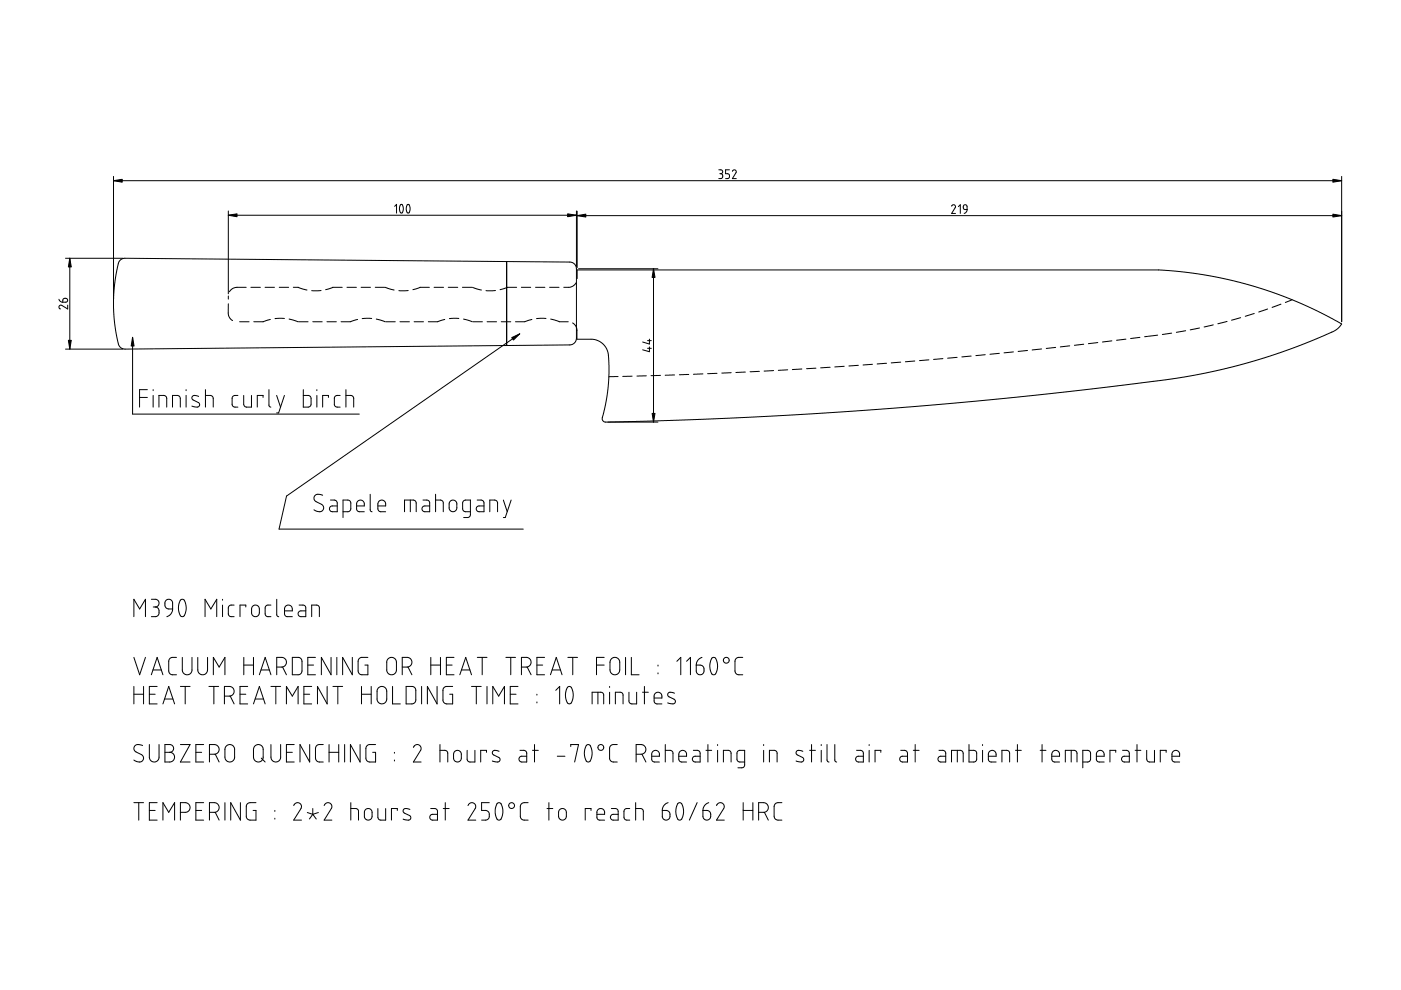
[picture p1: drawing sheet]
<svg xmlns="http://www.w3.org/2000/svg" width="297mm" height="210mm" viewBox="0 0 297 210" stroke-linecap="round" stroke-linejoin="round" font-family="sans-serif">
<g fill="none" stroke="#000" stroke-width=".21">
<path d="M24.1 38.3h260.4M24.1 37.4v26.8M152.4 36h.6l.2 .3v.3l-.4 .2M152.6 36.8h.2M152.8 36.8l.4 .2v.5l-.2 .3-.6 .1M154.7 36h-.9v.8l.6 .1 .3 .3-.2 .6-.7 .1M155.3 36.3l.4-.3 .4 .2v.3l-.8 1.4h.8M284.5 37.4v30.8M13.9 54.8h12.1M14.8 54.8v19.2M25.4 55.2l.5-.3 .6-.1 94.6 .8 .8 .5 .3 .8v15l-.4 .8-.9 .4-94.7 .9-.7-.4-.4-.6-.7-3.5-.3-3.5v-2.6l.2-3 .6-3.9zM48.4 44.7v17.6"/>
<path d="M48.4 45.6h73.8M83.7 43.8l.4-.5v1.9M84.9 43.4a.52 .52 0 0 1 .5 .2 .52 .52 0 0 1 .1 .5l-.1 .7a.37 .37 0 0 1-.4 .3 .37 .37 0 0 1-.3-.5v-.6zM86.3 43.4a.52 .52 0 0 1 .6 .2 .52 .52 0 0 1 .1 .5l-.1 .7a.37 .37 0 0 1-.5 .3 .37 .37 0 0 1-.2-.5l-.1-.6zM107.4 55.5v17.8M122.1 60l-.4 .5-.5 .3-1.7 .1M122.2 44.7v11.8M122.4 59.1v-1.9l123.9 .1 4.8 .4 5.5 .8 4.9 1 4.6 1.3 4.8 1.6 4.7 1.8 3.4 1.6 5.1 2.7a.27 .27 0 0 1 .3 .1 .27 .27 0 0 1-.2 .4l-1.2 1.1-2.9 1.3-6.1 2.5-6.1 2-5 1.5-6 1.4-5.5 1.1-4.9 .7-30.4 3.6-27.4 2.4-15.6 1.1-14.7 .8-16.3 .7-13.8 .3-.5-.4-.1-.5 .8-3.7 .5-3.8 .1-3.7-.3-3-.7-1.3-1.5-.9-1-.3h-3.3v-2.4l-.4-.6-.5-.4M122.4 44.8v12M122.4 45.7h162.1M122.7 57h16.8M138.6 57v32.5"/>
<path d="M201.8 43.7l.2-.2 .3-.1 .3 .4-.8 1.5h.8M203.2 43.8l.4-.4v1.9M204.3 43.5l.4-.1 .3 .2v.8l-.7-.1zM205 44.4l-.1 .6-.5 .3M12.5 63.5l.3 .4 .5 .2M13.4 63.4l.3-.2 .5 .1 .1 .5-.2 .3h-.8zM13.9 74h12.1M14.4 64.7v.8l-1.5-.8-.4 .3 .1 .3 .2 .2M28.1 71.5v16.3h48.1M48.4 64.4l.1 2.6 .4 .6 .4 .4M48.4 62.8v.6M50.8 68.2h2"/>
<path d="M52.2 60.9l-2.3 .1-.7 .2-.6 .7M53.2 60.9h2M56.2 60.9h2M57.3 67.7l-1.5 .5h-2M59.2 60.9h2M60.3 67.5l-2 .1M61.3 67.6l1.9 .6M62.2 60.9h1l1.9 .6M63.3 68.2h2M66.3 68.2h2M68.1 61.6h-2M69.3 68.2h2"/>
<path d="M72.6 60.9h-2l-1.6 .5M73.6 60.9h2M75.8 67.7l-1.5 .5h-2M76.6 60.9h1.9M78.8 67.5l-2 .1M79.6 60.9h2M79.8 67.6l1.9 .6M81.7 60.9l1.9 .6M81.8 68.2h2M84.8 68.2h2M86.6 61.6h-2M87.8 68.2h2"/>
<path d="M91 60.9h-1.9l-1.6 .5M92 60.9h2M94.3 67.7l-1.5 .5h-2M95 60.9h2M97.3 67.5l-2 .1M98 60.9h2M98.3 67.6l1.8 .6M100.2 60.9l1.9 .6M100.3 68.2h2M103.3 68.2h2M105.1 61.6h-2.1M106.3 68.2h2"/>
<path d="M109.5 60.9h-1.9l-1.6 .5M110.2 70.8l-49.5 34.4-1.5 7h51.7M110.5 60.9h2M112.8 67.7l-1.5 .5h-2M113.5 60.9h2M115.8 67.5l-2 .1M116.5 60.9h2M116.8 67.6l1.8 .6h1.9M131 79.8l-1.9 .1M134 79.8h-2M137 79.7h-2M137.3 73.9h.8"/>
<path d="M137.3 72.2h.8M137.7 73.6v1l-1.5-.4M137.7 71.9v1l-1.5-.4M140 79.6l-2 .1M143 79.5l-2 .1M146 79.4l-2 .1M149 79.3l-2 .1M152 79.1l-2 .1M155 79l-2 .1M158 78.9l-2 .1M161 78.7l-2 .1M164 78.6l-2 .1"/>
<path d="M167 78.4l-2 .1M170 78.2l-2 .2M173 78.1l-2 .1M176 77.9l-2 .1M179 77.7l-2 .1M182 77.4l-2 .2M185 77.2l-2 .2M188 77l-2 .2M191 76.8l-2 .1M194 76.5l-2 .2M196.9 76.3l-2 .2M199.9 76l-2 .2"/>
<path d="M202.9 75.8l-2 .1M205.9 75.5l-2 .2M208.9 75.2l-2 .2M211.9 74.9l-2 .2M214.9 74.6l-2 .2M217.8 74.3l-1.9 .2M220.8 74l-2 .2M223.8 73.7l-2 .2M226.8 73.3l-2 .3M229.8 73l-2 .2M232.7 72.6l-1.9 .3M235.7 72.3l-2 .2"/>
<path d="M238.7 71.9l-2 .3M241.7 71.5l-2 .3M243.3 71.3l-.6 .1M245.4 71.1l-1.9 .2M248.4 70.6l-2 .3M251.4 70.1l-2 .4M254.3 69.5l-2 .4M257.2 68.9l-1.9 .4M260.2 68.2l-2 .4M263 67.4l-1.9 .5M265.9 66.5l-1.9 .6M268.8 65.5l-1.9 .7"/>
<path d="M271.6 64.5l-1.9 .7M274 63.6l-1.5 .5M29.6 84.3h1.6M31.2 82.6h-1.6v3.7M32.5 82.6v.2M32.5 83.8v2.5M33.7 86.3v-2.5l1.2 .1 .4 .2v2.2M36.6 86.3v-2.5h1l.5 .2 .1 .4v1.9M39.5 82.6v.2M39.5 83.8v2.5M42.1 84.1l-1-.2-.3 .2-.1 .3 .2 .4 1.2 .6 .2 .4-.1 .3-.3 .2-1.2-.2M43.6 83.8h1l.4 .2 .2 .4v1.9"/>
<path d="M43.6 82.6v3.7M50.4 83.8l-.7 .1-.5 .4 .1 1.8 .4 .2h.7M51.7 83.8v2.1l.5 .4h1.1v-2.5M55.8 84.3v-.5h-1.3v2.5M57 82.6v3.4l.4 .3M58.7 83.8l.8 2.5M60.3 83.8l-1.2 3.7h-.4M64.3 82.6v3.7h1.2l.4-.4v-1.6l-.4-.4-1.2-.1M67.2 82.6v.2M67.2 83.8v2.5M69.6 84.3v-.5h-1.2v2.5M72.1 83.8l-.8 .1-.4 .4 .1 1.8 .4 .2h.7"/>
<path d="M73.3 83.8h1.1l.4 .2 .2 .4v1.9M73.3 82.6v3.7M128.9 89.5h10.6M68.4 105l-.6-.2-.7 .1-.4 .3-.1 .6 .3 .5 1.5 .8 .2 .5-.1 .5-.4 .3-.4 .1-1.1-.4M70.1 106l1.1 .1 .3 .5v1.9l-1.4-.1-.3-.4 .2-.6 .3-.1h1.2M72.7 108.5h1.1l.5-.3 .1-1.6-.3-.5-1.4-.1v3.7M75.6 107.3h1.6v-.7l-.3-.4-.5-.2-.6 .3-.2 .4v1.3l.5 .5h1.1M78.5 104.8v3.4l.4 .3M80.1 107.3h1.7l-.1-.7-.2-.4-.6-.2-.7 .4-.1 1.5 .4 .5 1.3 .1M85.8 108.5v-2.5h1.9l.4 .2 .1 .4v1.9M87 106v2.5M89.7 106h1l.4 .5v2l-1.4-.1-.2-.4 .2-.6 1.4-.1"/>
<path d="M92.4 106h1.1l.4 .3 .1 2.2M92.4 104.8v3.7M95.5 106.2l.8-.1 .5 .5v1.4l-.5 .5-.6-.1-.5-.5v-1.2zM99.7 108.5h-1.1l-.4-.3-.1-1.6 .3-.5 1.3-.1v3.2l-.3 .5h-1.1M101.2 106h1l.4 .6v1.9l-1.4-.1-.2-.5 .2-.5 .3-.1h1.1M103.8 108.5v-2.5h1.1l.4 .2 .2 .4v1.9M106.7 106l.8 2.5M108.4 106l-1.3 3.7h-.4M28.4 130.7v-3.6l1.2 2 1.2-2v3.6M28.4 139.4l1.2 3.7 1.2-3.7M32.1 127.1h1l.6 .4v.5l-.1 .4-.7 .3M32.5 128.7h.4"/>
<path d="M32.9 128.7l.6 .2 .2 .3v1.1l-.5 .4h-1.1M35.1 127.4l.5-.3h.5l.3 .3 .2 .3v1.4h-1l-.5-.3-.1-.3v-.8zM36.6 129.1l-.4 1.1-.8 .5M37.4 139.4h-1.1l-.4 .3-.1 .4 .1 2.6 .5 .3 1 .1M38.2 127.2l.6-.1 .3 .2 .4 1.2-.2 1.5-.2 .5-.3 .2-.6-.2-.4-1.2 .1-1.2zM38.7 139.4v2.9l.3 .5 .5 .3 .8-.2 .4-.6v-2.9M41.9 139.4l.1 2.9 .3 .5 .5 .3 .7-.2 .4-.5 .1-3M43.5 130.7v-3.6l1.2 2 1.3-2v3.6M47.2 127.1v.2M47.2 128.3v2.4M49.6 128.3h-.8l-.4 .5 .1 1.6 .3 .3h.8M51.7 139.4v3.7"/>
<path d="M52.1 128.7v-.4h-1.2v2.4M53.6 128.5l.7-.2 .6 .4v1.5l-.5 .5h-.6l-.4-.4-.1-1.3zM53.7 139.4v3.7M57.4 128.3h-.8l-.4 .5 .1 1.7 .4 .2h.7M58.7 127.1v3.3l.1 .2 .3 .1M60.3 129.5h1.7l-.1-.6-.3-.5-.6-.1-.5 .3-.2 .4v1.2l.1 .3 .4 .2h1.2M62 139.4h1.4l.5 .4 .1 2.5-.1 .4-.4 .3-1.5 .1zM63.4 128.3h.9l.5 .3v2.1h-1.1l-.3-.1-.2-.6 .3-.4 1.3-.1M66.1 130.7v-2.4h1.1l.4 .2 .1 .3v1.9M66.9 139.4h-1.6v3.7h1.6M70.2 139.4v3.7l-2.1-3.7v3.7M71.4 139.4v3.7"/>
<path d="M74.7 139.4v3.7l-2.1-3.7v3.7M78 139.4h-1.5l-.5 .5-.1 2.5 .6 .6 1.5 .1v-2.1h-.6M82.2 139.8l.3-.3 .7-.1 .5 .2 .3 .5v2.2l-.2 .4-.4 .3h-.9l-.5-.6v-2.2zM91.3 139.4v3.7M93.4 139.4v3.7M96.3 139.4h-1.7v3.7h1.7M101.2 139.4h2.1M102.2 139.4v3.7M107.3 139.4h2M108.3 139.4v3.7M115.5 139.4h-1.7v3.7h1.7M120.4 139.4h2"/>
<path d="M121.4 139.4v3.7M128.1 139.4h-1.6v3.7M129.7 139.6l.5-.2h.5l.4 .3 .3 .4v2.1l-.3 .5-.4 .3-.9-.1-.4-.6-.1-1.9zM132.6 139.4v3.7M133.9 139.4v3.7h1.6M148.8 139.4l-.9 .6-.3 1M150.9 139.6l.3-.2 .5 .1 .4 1.3-.1 1.6-.3 .5-.3 .2-.5-.2-.4-1.2 .1-1.2zM157.5 139.4h-1.1l-.4 .3-.2 .4 .1 2.6 .5 .3 1.1 .1M28.4 145.5v3.7M28.4 147.2h2M30.2 158.1l-.6-.2h-.7l-.5 .5v.4l.3 .6 1.5 .8 .2 .4-.1 .6-.3 .3-.5 .1-1.1-.5M30.4 145.5v3.7"/>
<path d="M31.7 157.9v2.9l.4 .6 .5 .2 .7-.2 .4-.6v-2.9M31.7 147.2h1.2M32.1 143.1l1.2-3.7 1.2 3.7M32.4 142h1.8M33.3 145.5h-1.6v3.7h1.6M34.5 149.2l1.3-3.7 1.2 3.7M34.9 148.2h1.8M35 157.9h1.2l.6 .5v.4l-.2 .4-.6 .3 .7 .2 .3 .6-.1 .8-.6 .4-1.3 .1zM35 159.5h1M38.2 145.5h2.1M38.2 157.9h2.1l-2.1 3.7h2.1M39.3 145.5v3.7"/>
<path d="M41.5 159.5h1.3M43.2 157.9h-1.7v3.7h1.7M44.3 145.5h2.1M44.4 159.9h1.2l.6-.4 .3-.7-.4-.7-.6-.2h-1.1v3.7M45.2 143.1v-3.7l1.3 2 1.2-2v3.7M45.3 145.5v3.7M45.6 159.9l.9 1.7M47.6 147.6h1.1l.6-.2 .3-.7-.1-.7-.6-.4-1.3-.1v3.7M47.9 158.3l.4-.4h.5l.6 .2 .3 .5v2.2l-.3 .5-.3 .2h-.8l-.5-.6-.1-2.1zM48.8 147.6l.8 1.6M50.9 147.2h1.2M51.7 141h2"/>
<path d="M52.5 145.5h-1.6v3.7h1.6M53.7 149.2l1.3-3.7 1.2 3.7M54 158.2l.4-.3h.5l.5 .2 .3 .3 .1 2.3-.2 .5-.5 .3h-.7l-.6-.7-.1-2zM54.1 148.2h1.8M55 143.1l1.2-3.7 1.2 3.7M55.3 142h1.8M57.4 157.9l.1 3 .4 .5 .5 .2 .7-.2 .4-.6v-2.9M57.4 145.5h2.1M58.5 145.5v3.7M58.7 141.4h1.1l.5-.2 .4-.6-.1-.8-.7-.4h-1.2v3.7M59.9 141.4l.8 1.7M60.7 149.2v-3.7l1.3 2.1 1.2-2.1v3.7"/>
<path d="M60.7 159.5h1.3M62.4 157.9h-1.7v3.7h1.7M64.4 147.2h1.3M65.3 141h1.2M65.7 157.9v3.7l-2.1-3.7v3.7M66.1 145.5h-1.7v3.7h1.7M68.5 157.9l-1.2 .1-.4 .7 .1 2.4 .5 .4 1 .1M69.4 145.5v3.7l-2.1-3.7v3.7M69.8 159.5h2M69.8 157.9v3.7M70.6 145.5h2M71.6 145.5v3.7"/>
<path d="M71.8 157.9v3.7M73.1 157.9v3.7M76.3 157.9v3.7l-2-3.7v3.7M76.6 147.2h2.1M76.6 145.5v3.7M78.7 145.5v3.7M79.6 157.9h-1.4l-.6 .5v2.4l.1 .4 .4 .3 1.5 .1v-2.1h-.6M80.2 145.9l.4-.3 .5-.1 .5 .3 .3 .4 .1 2.2-.3 .5-.4 .3-.9-.1-.4-.6-.1-2.1zM83.2 145.5v3.7h1.7M83.6 159.5v.2M85.3 141.4h1.1l.6-.3 .3-.8-.3-.7-.5-.2h-1.2v3.7M86.1 145.5l1.5 .1 .5 .4 .1 2.5-.2 .4-.4 .3h-1.5z"/>
<path d="M86.5 141.4l.8 1.7M87.7 158.5l.3-.5 .6-.1 .4 .2 .3 .5-.1 .5-1.5 2.5h1.6M89.4 145.5v3.7M91.3 141h2.1M92.7 145.5v3.7l-2.1-3.7v3.7M93.3 159.1h1.2l.3 .3 .1 2.2M93.3 157.9v3.7M94.6 141h1.3M96 145.5l-1.5 .1-.5 .4-.1 2.6 .5 .6h1.6v-2h-.7M96.4 159.3l.4-.2h.5l.5 .6v1.3l-.5 .5h-.6l-.5-.5v-1.1zM97.5 143.1l1.2-3.7 1.3 3.7M97.9 142h1.7"/>
<path d="M99 159.1v1.9l.2 .4 .4 .2h1.1v-2.5M100 145.5h2M101 145.5v3.7M103.1 159.5v-.4h-1.2v2.5M103.3 145.5v3.7M104.5 149.2v-3.7l1.2 2.1 1.3-2.1v3.7M105.8 159.3l-.9-.2-.4 .2-.1 .3 .2 .4 1.3 .7 .1 .3-.1 .4-.6 .2-.9-.2M108.2 147.2h1.2M109.8 145.5h-1.6v3.7h1.6M110.2 159.1h1l.5 .5v2l-1.4-.2-.3-.4 .2-.5 .3-.2h1.2M110.6 141.4h1.2l.6-.4 .2-.6-.4-.8-.5-.2h-1.1v3.7M111.8 141.4l.8 1.7"/>
<path d="M112.9 159.1h1.2M113.3 157.9v3.7M113.8 141h1.3M113.8 147.2v.2M113.8 148.8v.2M116.7 143.1l1.2-3.7 1.3 3.7M117.1 142h1.7M117.8 146.4l.9-.9v3.7M120.3 145.7l.5-.2 .3 .2 .4 1.3-.2 1.7-.2 .4-.4 .1-.4-.2-.4-1.2 .1-1.1zM121 158.3v-.4h1.7l-.9 3.7M124.3 158.1l.5-.2 .3 .2 .4 1.2-.1 1.4-.3 .7-.3 .2-.5-.3-.4-1.2 .1-1.2zM125.5 149.2v-2.4h2l.4 .2 .1 2.2"/>
<path d="M126.5 141h1.6M126.8 146.8v2.4M129.2 145.5v.3M129.2 146.8v2.4M130.5 149.2v-2.4h1.1l.4 .2 .1 2.2M130.9 157.9h-1.2l-.5 .6 .1 2.6 .5 .4 1.1 .1M133.3 146.8v1.9l.2 .4 .4 .1h1.1v-2.4M134.9 159.9h1.2l.6-.3 .2-.7-.2-.7-.6-.3h-1.2v3.7M136.1 159.9l.8 1.7M136.2 146.8h1.3M136.6 145.5v3.7M138.7 148h1.6v-.7l-.3-.3-.6-.2-.6 .3-.1 .4v1.2l.4 .5h1.2"/>
<path d="M139.5 141v.2M139.5 142.7v.2M141.1 159.1h1.1l.4 .3 .1 2.2M141.1 157.9v3.7M143 147l-1.1-.2-.3 .3v.3l.2 .3 1.3 .7v.6l-.4 .2-1.1-.2M143.5 140.2l.8-.8v3.7M145.6 140.2l.8-.8v3.7M147 159.1h1l.4 .5v2l-1.4-.2-.2-.4 .2-.5 .3-.2h1.1M147.6 141h1l.5 .4 .2 .9-.4 .6-.6 .2-.5-.4-.2-.4zM149.7 159.1h1.2M150.1 157.9v3.7M152.1 157.9v.2"/>
<path d="M152.1 159.1v2.5M161.9 157.9v.2M161.9 159.1v2.5M170.2 159.3l-1.1-.2-.3 .4v.2l.2 .3 1.3 .7 .1 .2-.1 .5-.6 .2-.9-.2M171.7 159.1h1.2M172.1 157.9v3.7M174.1 157.9v.2M174.1 159.1v2.5M175.3 157.9v3.3l.2 .3 .3 .1M177 157.9v3.3l.4 .4M181.6 159.1h1l.4 .5v2l-1.3-.1-.3-.5 .2-.5 1.4-.2M184.3 157.9v.2"/>
<path d="M184.3 159.1v2.5M186.8 159.5v-.4h-1.3v2.5M191 159.1h.9l.3 .2 .2 .4v1.9l-1.4-.2-.2-.4 .1-.5 .3-.2h1.2M193.6 159.1h1.3M194 157.9v3.7M199.1 159.1h.9l.5 .5v2l-1.4-.2-.2-.4 .2-.5 .2-.2h1.2M203 159.1v2.5M205.4 157.9v3.7l1.4-.1 .3-.4-.1-1.7-.4-.3h-1.2M208.3 157.9v.2M208.3 159.1v2.5M215.3 159.1h1.2M215.7 157.9v3.7"/>
<path d="M220.5 159.1h1.3M220.9 157.9v3.7M227.1 159.1v2.5M236.6 159.5v-.4h-1.3v2.5M238 159.1h1l.4 .5v2l-1.4-.2-.2-.4 .2-.5 .3-.2h1.1M240.7 159.1h1.2M241.1 157.9v3.7M243.1 159.1v2l.2 .3 .4 .2h1.1v-2.5M247.2 159.5v-.4h-1.2v2.5M28.4 170.2h2M29.4 170.2v3.7M31.7 171.8h1.2"/>
<path d="M33.3 170.2h-1.6v3.7h1.6M34.5 173.9v-3.7l1.3 2 1.2-2v3.7M38.2 172.2h1.2l.5-.2 .4-.7-.2-.7-.6-.4h-1.3v3.7M41.5 171.8h1.3M43.2 170.2h-1.7v3.7h1.7M44.4 172.2h1.2l.6-.3 .3-.8-.4-.6-.4-.3h-1.3v3.7M45.6 172.2l.9 1.7M47.7 170.2v3.7M51 170.2v3.7l-2.1-3.7v3.7M54.3 170.2h-1.4l-.6 .5-.1 2.5 .4 .6 1.7 .1v-2.1h-.6M55.4 160.7l.8 .9M58.3 171.8v.2"/>
<path d="M58.3 173.5v.2M62.3 170.8l.3-.4 .6-.2 .5 .2 .2 .5-.1 .5-1.5 2.5h1.6M65.2 172.3l1.1 .4M66.3 171.4v1.3M66.3 172.7l-.7 1M66.3 172.7l.8 1M67.5 172.3l-1.2 .4M68.7 170.8l.3-.4 .5-.2h.4l.4 .4v.7l-1.6 2.6h1.7M74.4 171.4h1.1l.4 .3 .1 2.2M74.4 170.2v3.7M77.4 171.7l.4-.2 .4-.1 .4 .2 .2 .4v1.4l-.5 .4h-.7l-.3-.5v-1.2zM80.1 171.4v1.9l.2 .4 .4 .2h1.1v-2.5"/>
<path d="M83.6 161.1v.3M84.2 171.8v-.4h-1.2v2.5M86.9 171.6l-1-.2-.3 .2-.1 .5 .2 .3 1.3 .6 .1 .2-.1 .5-.7 .2-.8-.2M91.3 171.4h1l.4 .3 .1 2.2h-1.2l-.4-.2-.1-.6 .2-.3 1.5-.1M94 171.4h1.2M94.4 170.2v3.7M99.2 170.8l.3-.4 .6-.2 .5 .2 .3 .6-1.7 2.9h1.7M103.7 170.2h-1.6v1.6l1.1 .1 .3 .2 .2 .4v.7l-.3 .5-.3 .2h-1M105.5 170.3l.4-.1 .3 .2 .4 1.3-.2 1.5-.2 .5-.3 .2-.5-.2-.4-1.3v-1zM112 170.2l-1.2 .1-.5 .6 .1 2.5 .5 .4 1.1 .1M116 171.4h1.2M116.4 170.2v3.7"/>
<path d="M118.2 160.3h1.6M118.7 171.7l.7-.3 .6 .5 .1 1.4-.6 .5h-.5l-.5-.4-.1-1.3zM125.3 171.8v-.4h-1.2v2.5M126.6 172.7h1.6l-.1-.7-.2-.4-.7-.2-.5 .3-.1 .4v1.3l.3 .4 1.3 .1M129.6 171.4h1l.5 .6v1.9l-1.5-.1-.2-.5 .2-.5 1.5-.1M133.5 171.4h-.8l-.4 .6 .1 1.6 .4 .3h.7M134.8 171.4h1.1l.4 .3 .1 2.2M134.8 170.2v3.7M138.2 160.3h1.6v-.6l-.3-.4-.6-.2-.6 .3-.1 .4v1.3l.4 .4 1.2 .1M140.4 171.8h.9l.6 .4 .1 1-.2 .5-.7 .2-.5-.3-.2-.4zM141.6 170.2l-.5 .2-.4 .5-.3 .9M143.7 170.4l.5-.2 .3 .2 .4 1.2-.1 1.5-.3 .6-.3 .2-.5-.2-.4-1.1 .1-1.3z"/>
<path d="M143.9 160.3h1.7l-.1-.7-.3-.3-.5-.2-.6 .2-.2 .4v1.3l.4 .5 1.3 .1M147.8 170.2l-1.6 3.7M149 171.8h1l.5 .4 .2 .9-.3 .6-.6 .2-.6-.4-.2-.4zM150.3 170.2l-.9 .6-.4 1M151.9 170.8l.3-.4 .6-.2 .5 .2 .3 .6-.2 .4-1.5 2.5h1.7M153.4 161.6v-2.5h1l.5 .2 .1 .3v2M157.6 171.8h2M157.6 170.2v3.7M157.9 161.6h-1.1l-.4-.3-.1-1.7 .3-.4 1.3-.1v3.2l-.4 .5h-1.1M159.6 170.2v3.7M160.8 172.2h1.3l.4-.2 .4-.7-.3-.8-.5-.3h-1.3v3.7M162.1 172.2l.8 1.7"/>
<path d="M163.1 161.6v-2.5h1.2l.4 .3 .1 2.2M165.8 170.2l-1.2 .1-.3 .2-.2 .4 .1 2.5 .5 .4 1.1 .1M201.7 161.6v-2.5h1.9l.4 .2 .2 .4v1.9M209.5 160.3h1.7v-.6l-.3-.4-.6-.2-.6 .3-.2 .4v1.2l.5 .5 1.2 .1M212.4 161.6v-2.5h1.2l.4 .3 .1 2.2M223 160.3h1.6v-.7l-.3-.3-.5-.2-.6 .2-.2 .4v1.3l.3 .5 1.3 .1M225.9 161.6v-2.5h1.9l.4 .2 .1 .3v2M229.6 161.6h1.1l.4-.3 .1-1.6-.3-.5-1.3-.1v3.7M232.5 160.3h1.6v-.6l-.3-.4-.6-.2-.6 .3-.1 .4v1.3l.4 .4 1.2 .1M248.5 160.3h1.6v-.6l-.3-.4-.6-.2-.6 .3-.1 .4v1.3l.4 .4 1.2 .1"/>
<circle cx="127.4" cy="158.5" r=".62"/>
<circle cx="154" cy="140" r=".62"/>
<circle cx="108.5" cy="170.8" r=".62"/>
</g>
<path d="M24.1 38.3l1.8-.3v.6zM282.6 38l1.9 .3-1.9 .3zM14.8 54.8l.3 1.8h-.6zM48.4 45.6l1.8-.3v.7zM120.4 45.3l1.8 .3-1.8 .4zM122.4 45.7l1.8-.3v.6zM138.6 57l.3 1.8h-.6zM282.6 45.4l1.9 .3-1.9 .3zM14.5 72.2h.6l-.3 1.8zM28.1 71.5l.3 1.9h-.6zM108.5 71.6l1.7-.8-1.3 1.3zM138.3 87.7h.6l-.3 1.8z" fill="#000" stroke="#000" stroke-width=".21"/>
</svg>
